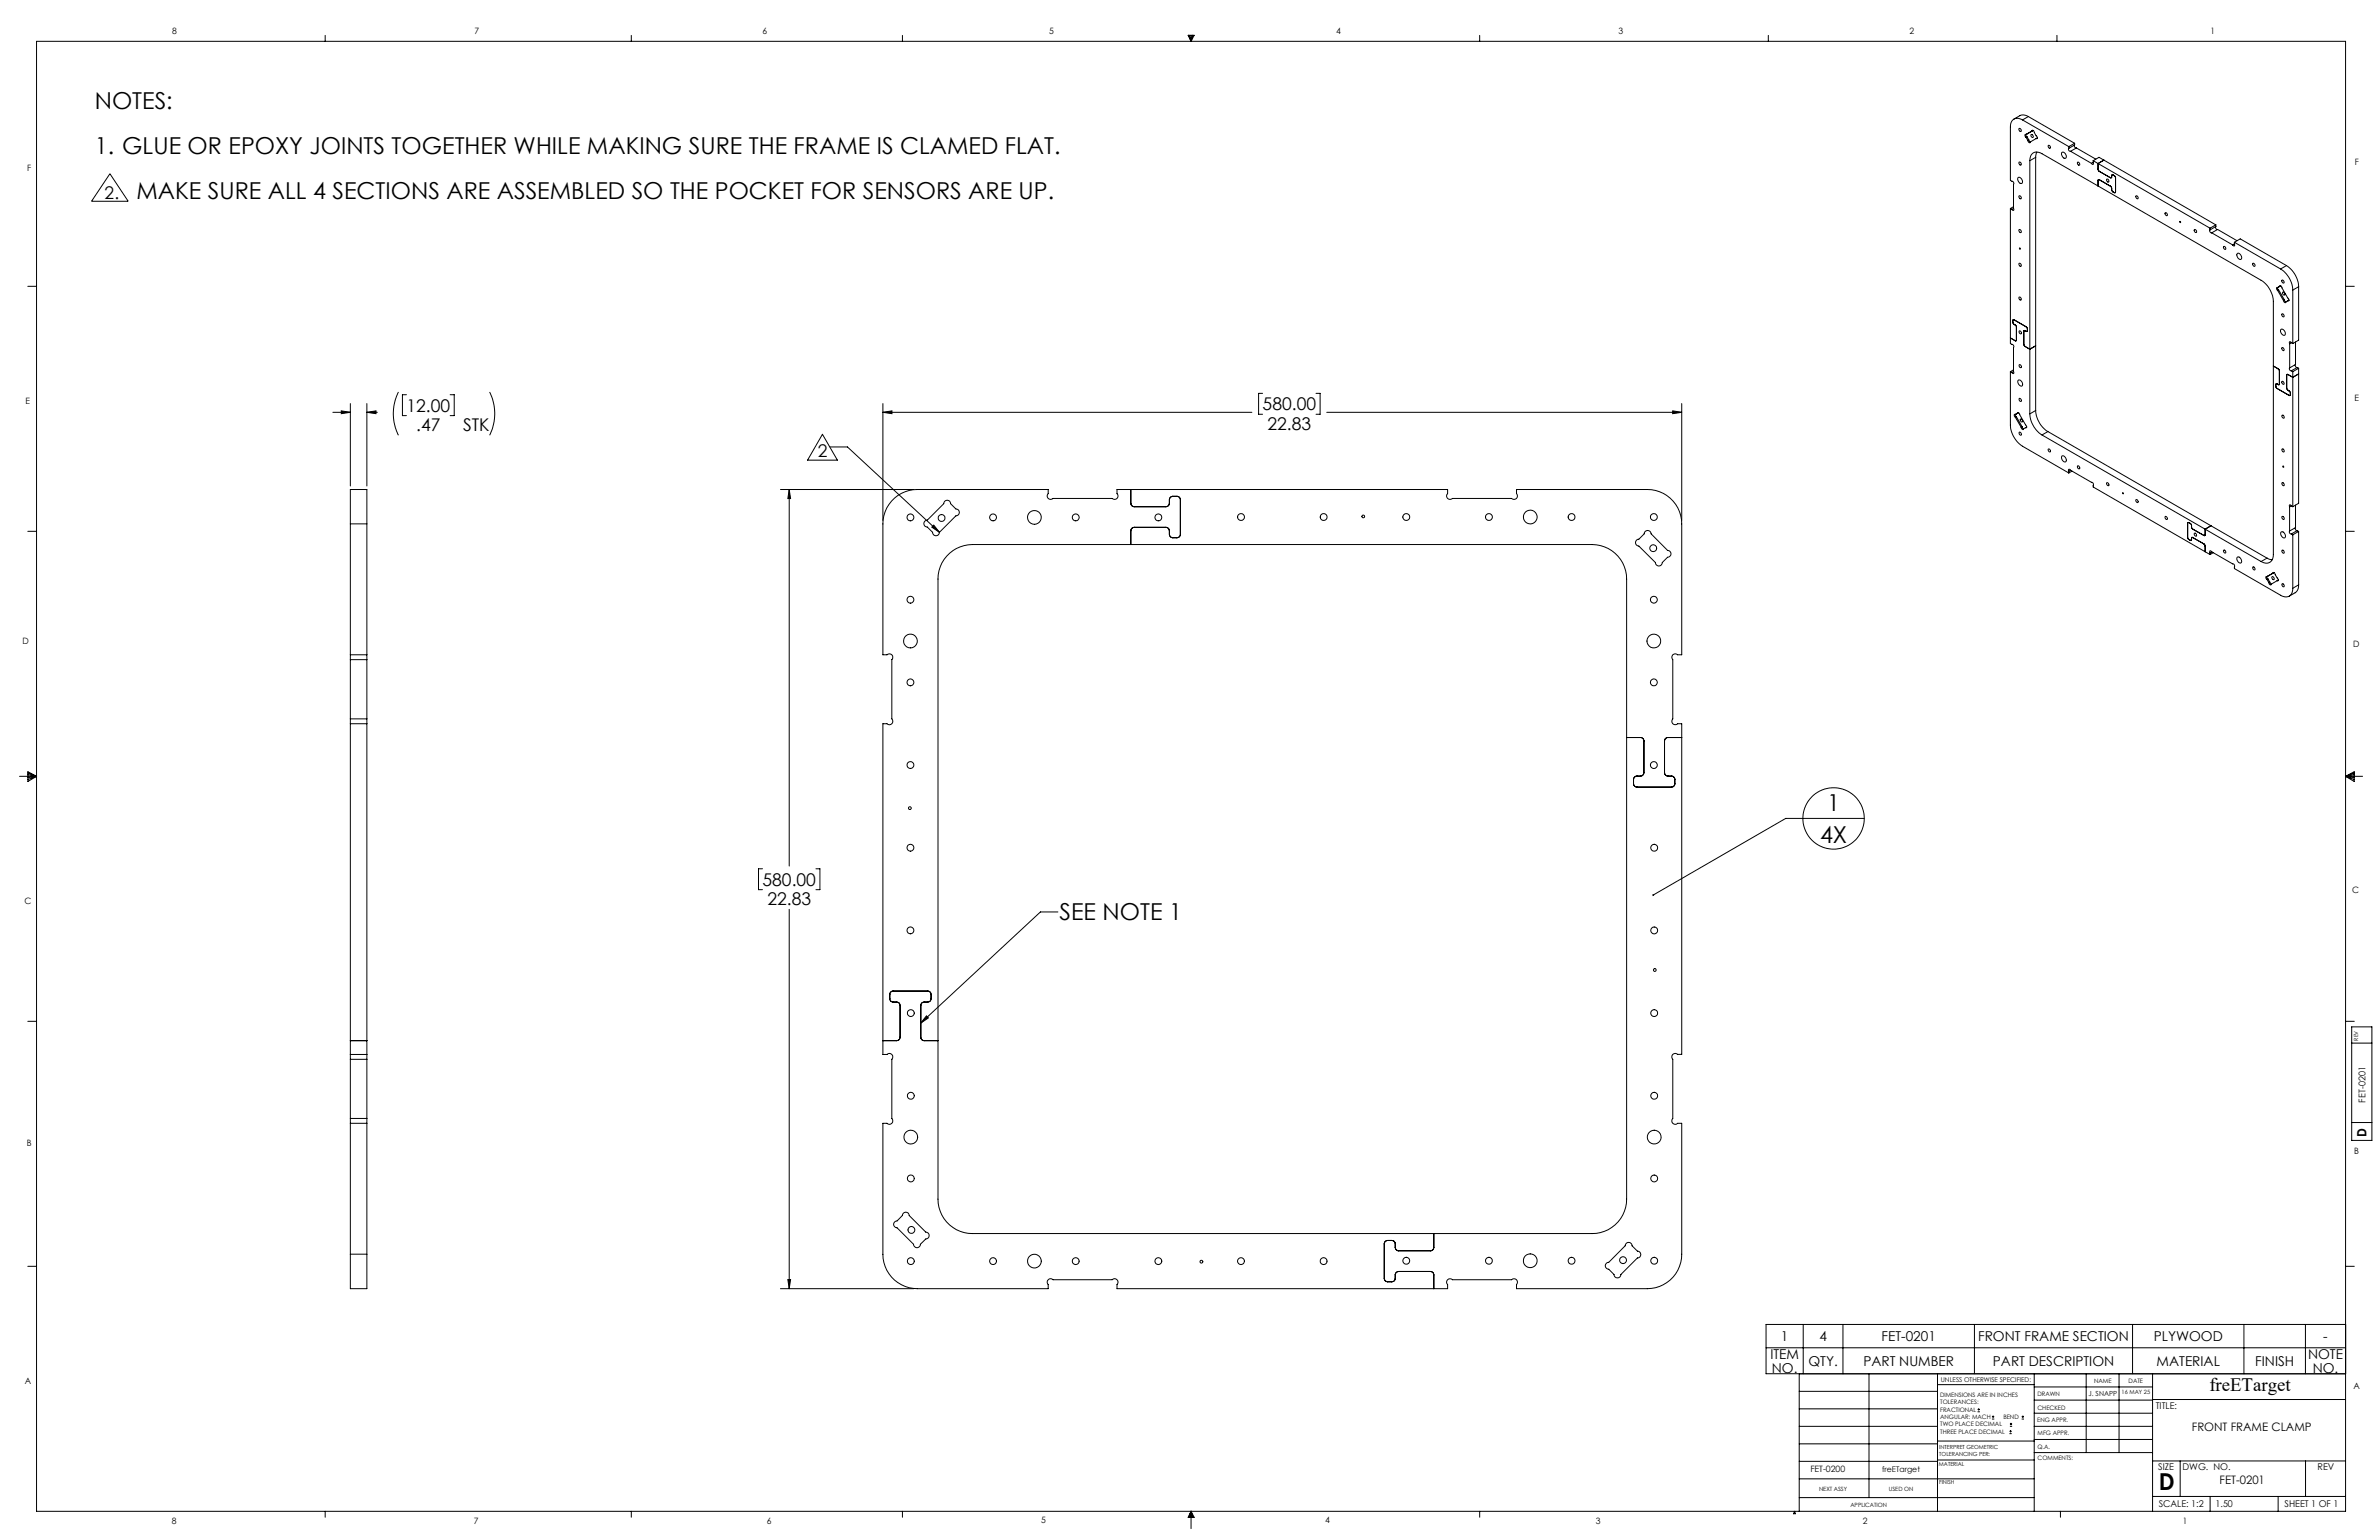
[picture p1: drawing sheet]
<svg xmlns="http://www.w3.org/2000/svg" width="864mm" height="559mm" viewBox="0 0 864 559" stroke-linecap="round" stroke-linejoin="round" font-family="sans-serif">
<defs><g id="words">
<g font-size="8.5">
<text x="34.4" y="39.5">NOTES:</text>
<text x="34.4" y="56">1. GLUE OR EPOXY JOINTS TOGETHER WHILE MAKING SURE THE FRAME IS CLAMED FLAT.</text>
<text x="49.5" y="72.4">MAKE SURE ALL 4 SECTIONS ARE ASSEMBLED SO THE POCKET FOR SENSORS ARE UP.</text>
<text x="663.3" y="294.4">1</text>
<text x="660.7" y="305.8">4X</text>
<text x="384.6" y="333.9">SEE NOTE 1</text>
<text x="783.7" y="540.7">D</text>
</g>
<text font-size="6.9" x="802" y="504.9">freETarget</text>
<g font-size="6.4">
<text x="147.6" y="149.4">12.00</text>
<text x="458.4" y="148.9">580.00</text>
<text x="151.1" y="156.5">.47</text>
<text x="168.1" y="156.5">STK</text>
<text x="460.1" y="156.1">22.83</text>
<text x="276.8" y="321.4">580.00</text>
<text x="278.6" y="328.6">22.83</text>
</g>
<g font-size="6.3">
<text x="38" y="72.2">2.</text>
<text x="296.9" y="166">2</text>
</g>
<g font-size="4.9">
<text x="646.5" y="486.7">1</text>
<text x="660.4" y="486.7">4</text>
<text x="683" y="486.7">FET-0201</text>
<text x="718.1" y="486.7">FRONT FRAME SECTION</text>
<text x="781.8" y="486.7">PLYWOOD</text>
<text x="843.4" y="486.7">-</text>
<text x="642.7" y="493.1">ITEM</text>
<text x="656.5" y="495.6">QTY.</text>
<text x="676.4" y="495.6">PART NUMBER</text>
<text x="723.4" y="495.6">PART DESCRIPTION</text>
<text x="782.9" y="495.6">MATERIAL</text>
<text x="818.7" y="495.6">FINISH</text>
<text x="837.9" y="493.1">NOTE</text>
<text x="643.2" y="498.1">NO.</text>
<text x="839.6" y="498.1">NO.</text>
</g>
<text font-size="4.7" x="859" y="412.4" transform="rotate(-90 859 412.4)">D</text>
<g font-size="4.2">
<text x="795.6" y="519.3">FRONT FRAME CLAMP</text>
<text x="805.7" y="538.6">FET-0201</text>
</g>
<g font-size="3.4">
<text x="858.7" y="400.1" transform="rotate(-90 858.7 400.1)">FET-0201</text>
<text x="782.6" y="511.2">TITLE:</text>
<text x="783.5" y="533.3">SIZE</text>
<text x="792.3" y="533.3">DWG. NO.</text>
<text x="841.3" y="533.4">REV</text>
<text x="783.6" y="546.8">SCALE: 1:2</text>
<text x="804.3" y="546.8">1.50</text>
<text x="829.3" y="546.8">SHEET 1 OF 1</text>
</g>
<g font-size="3.2">
<text x="62.5" y="12.4">8</text>
<text x="172.3" y="12.3">7</text>
<text x="276.8" y="12.4">6</text>
<text x="380.9" y="12.4">5</text>
<text x="485" y="12.3">4</text>
<text x="587.5" y="12.4">3</text>
<text x="693.2" y="12.4">2</text>
<text x="802.4" y="12.4">1</text>
<text x="854.9" y="59.8">F</text>
<text x="9.9" y="62">F</text>
<text x="9.3" y="146.5">E</text>
<text x="854.7" y="145.5">E</text>
<text x="8.2" y="233.6">D</text>
<text x="854.3" y="234.9">D</text>
<text x="8.9" y="328.1">C</text>
<text x="853.9" y="324.1">C</text>
<text x="9.7" y="415.8">B</text>
<text x="854.6" y="418.6">B</text>
<text x="9" y="502">A</text>
<text x="854.3" y="503.9">A</text>
<text x="657.2" y="534.2">FET-0200</text>
<text x="62.3" y="552.9">8</text>
<text x="172" y="552.9">7</text>
<text x="278.3" y="552.9">6</text>
<text x="377.9" y="552.8">5</text>
<text x="481" y="552.8">4</text>
<text x="579.3" y="552.8">3</text>
<text x="676.2" y="552.9">2</text>
<text x="792.4" y="552.8">1</text>
</g>
<text font-size="2.8" x="683.2" y="534.2">freETarget</text>
<text font-size="2.5" x="758.2" y="506.5">J. SNAPP</text>
<text font-size="2.4" x="704.5" y="501.3">UNLESS OTHERWISE SPECIFIED:</text>
<g font-size="2.2">
<text x="760.2" y="501.8">NAME</text>
<text x="772.7" y="501.8">DATE</text>
<text x="704.3" y="506.9">DIMENSIONS ARE IN INCHES</text>
<text x="704.3" y="509.6">TOLERANCES:</text>
<text x="739.6" y="506.6">DRAWN</text>
<text x="704.3" y="512.2">FRACTIONAL</text>
<text x="704.3" y="514.9">ANGULAR: MACH</text>
<text x="727.2" y="514.9">BEND</text>
<text x="739.6" y="511.5">CHECKED</text>
<text x="704.3" y="517.5">TWO PLACE DECIMAL</text>
<text x="704.3" y="520.2">THREE PLACE DECIMAL</text>
<text x="739.6" y="516.1">ENG APPR.</text>
<text x="739.7" y="520.9">MFG APPR.</text>
<text x="739.6" y="525.6">Q.A.</text>
<text x="739.7" y="529.8">COMMENTS:</text>
</g>
<g font-size="2.1">
<text x="770.2" y="505.9">16 MAY 25</text>
<text x="660.3" y="540.9">NEXT ASSY</text>
<text x="685.6" y="540.9">USED ON</text>
<text x="671.7" y="546.7">APPLICATION</text>
</g>
<g font-size="2">
<text x="856" y="377.7" transform="rotate(-90 856 377.7)">REV</text>
<text x="704" y="525.8">INTERPRET GEOMETRIC</text>
<text x="703.9" y="531.8">MATERIAL</text>
<text x="704" y="528.3">TOLERANCING PER:</text>
<text x="703.9" y="538.7">FINISH</text>
</g>
</g></defs>
<g fill="none" stroke="#000" stroke-width=".36">
<path d="M13.3 15h838.2v533.4h-838.2zM118 12.8v2.2M229.2 12.8v2.2M327.6 12.8v2.2M431.3 12.8h2.2l-1.1 2.2zM431.5 12.8l.9 2.2M432 12.8l.4 2.2M432.7 12.8l-.3 2.2M433 12.8l-.6 2.2M537.1 12.8v2.2M641.9 12.8v2.2M746.7 12.8v2.2"/>
<path d="M731.1 43.2l2.7-1.5 2 .3 17.3 10M732.9 58.9a.58 .58 0 0 1 .7 .2 .58 .58 0 0 1-.1 .8l-.5-.4zM732.9 46.7a.6 .6 0 0 1 .7 .3 .6 .6 0 0 1-.1 .7l-.5-.4zM735.4 48.8l.4 .8M735.5 48.8a.51 .51 0 0 0-.5 .5 .51 .51 0 0 0 .5 .5M735.5 49.8l.6 1.2M735.8 49.6l.7 1.2M735.8 49.6l-.3 .2M736.5 50.8l.5 .8M736.5 50.8l-.4 .2M737.3 48.8a.55 .55 0 0 1 .8 .3 .55 .55 0 0 1-.4 .7l-.4-.5zM737.6 47.6l.3-.3 .5 .4 1.2 2.1v.4l-.5 .1"/>
<path d="M737.6 47.6l-2.1 1.2M737.6 55.9a2.81 2.81 0 0 1 3.7-.1l79.5 45.9a9.8 9.8 0 0 1 4.5 7.7v91.8a2.72 2.72 0 0 1-1.4 2.9 2.72 2.72 0 0 1-3.1-.3l-79.5-46a9.7 9.7 0 0 1-4.5-7.6v-91.9l.3-1.6zM737.9 47.4l-2.4 1.4M737.9 47.3v.1M737.9 47.4l-.3 .2M739.1 50.3l-2.3 1.5-.7-.8M739.4 55.2l-.4 1.9v91.8a9.8 9.8 0 0 0 4.4 7.7l79.6 45.9 1.8 .6M739.6 50.1l-.5 .2M743.6 52.7a.54 .54 0 0 1 .7 .4 .54 .54 0 0 1-.4 .7l-.4-.6zM748.5 55.3a1.3 1.3 0 0 1 1.4 .7 1.3 1.3 0 0 1-.2 1.5 1.63 1.63 0 0 1-1.2-2.2zM751 53.2l-16.8-9.7a2.68 2.68 0 0 0-3.1-.3 2.68 2.68 0 0 0-1.3 2.9v19.4l.5 .3a.74 .74 0 0 1 .6 1.1v8.7M751 53.8a.71 .71 0 0 0 .6 1.1"/>
<path d="M751 53.2v.6M751.6 54.9l7.6 4.4M753.1 52.6a.74 .74 0 0 0 .6 1.1M753.1 52.6l-2.1 1.2M753.1 52l-2.1 1.2M753.1 52v.6M753.7 53.7l-2.1 1.2M753.7 53.7l7.1 4M754.2 58.8a.55 .55 0 0 1 .7 .4 .55 .55 0 0 1-.4 .7l-.3-.3zM759.8 58.9v.8l-.6-.4M759.8 58.3v.6M759.8 58.3l42.5 24.5"/>
<path d="M759.8 58.3l2.2-1.2 42.4 24.5M759.8 58.9l-.6 .4M763.7 58.1l-2.1 1.2 .1 2.5 4.6 2.8 .3-.3 .1-.9 1.1 .6 .2 5.7-.4 .3-.8-.5-.6-1.9-4.2-2.4-.4 .2v2.1M39.9 63l6.6 10h-13.3zM729.8 75.7v49l.5 .3a.74 .74 0 0 1 .6 1v8.8M729.8 75.7l.5 .3M730.9 75.6v.7l-.6-.3M730.9 75.6l-.6 .4M730.9 75l-1.1 .7M732.6 64.5a1.3 1.3 0 0 1 1.4 .6 1.3 1.3 0 0 1-.2 1.5 1.63 1.63 0 0 1-1.2-2.1zM732.9 71.2a.58 .58 0 0 1 .7 .2 .58 .58 0 0 1-.1 .7l-.5-.3zM764.7 65.1a.58 .58 0 0 1 .7 .2 .58 .58 0 0 1-.1 .8l-.5-.4z"/>
<path d="M775.3 71.2a.57 .57 0 0 1 .8 .2 .57 .57 0 0 1-.2 .7l-.5-.3zM786 77.2a.55 .55 0 0 1 .7 .3 .55 .55 0 0 1-.4 .7l-.3-.5zM732.9 95.6a.6 .6 0 0 1 .7 .3 .6 .6 0 0 1-.1 .8l-.5-.4zM732.9 83.4a.6 .6 0 0 1 .7 .2 .6 .6 0 0 1-.1 .8l-.5-.4zM733.1 90l.2 .4zM796.6 83.3a.55 .55 0 0 1 .8 .4 .55 .55 0 0 1-.4 .6l-.5-.5zM802.3 83.4a.71 .71 0 0 0 .6 1.1M802.3 82.8v.6M802.9 84.5l7.6 4.4M804.4 82.2a.71 .71 0 0 0 .6 1.1M804.4 82.2l-2.1 1.2M804.4 81.6l-2.1 1.2"/>
<path d="M804.4 81.6v.6M805 83.3l-2.1 1.2M805 83.3l7.1 4M807.3 89.4a.54 .54 0 0 1 .6 .4 .54 .54 0 0 1-.3 .7l-.4-.6zM811.1 88.5v.8l-.6-.4M811.1 87.9l16.8 9.7a9.7 9.7 0 0 1 4.4 7.7v19.4M811.1 87.9l2.1-1.2 16.8 9.7a9.7 9.7 0 0 1 4.4 7.6v19.4l-2.1 1.3M811.1 87.9v.6M811.1 88.5l-.6 .4M812.1 92a1.3 1.3 0 0 1 1.4 .7 1.3 1.3 0 0 1-.1 1.5 1.6 1.6 0 0 1-1.3-2.2zM817.8 95.5a.55 .55 0 0 1 .8 .4 .55 .55 0 0 1-.4 .7l-.4-.3zM10.1 103.9h3.2"/>
<path d="M733 107.8a.55 .55 0 0 1 .7 .3 .55 .55 0 0 1-.4 .7l-.4-.5zM826.7 104.3l.5 .9M826.8 104.4l-.3-.1-.1 .3 .4 .8M826.8 105.4l2.1 3.6M827.2 105.2l2.1 3.6M827.2 104.1l-.4 .3M827.2 105.2l-.4 .2M827.8 103.8l-.3 .2 .3-.4 .3 .2 2.7 4.6 .1 .7h-.4M827.8 103.8l-1 .6M827.9 103.6l-.1 .2M828 119.6a1.29 1.29 0 0 1 1.4 .6 1.29 1.29 0 0 1-.2 1.5 1.58 1.58 0 0 1-1.2-2.1zM828.3 114a.59 .59 0 0 1 .7 .3 .59 .59 0 0 1-.1 .7l-.5-.4z"/>
<path d="M828.4 101.6a.55 .55 0 0 1 .7 .4 .55 .55 0 0 1-.4 .7l-.4-.6zM828.7 106a.55 .55 0 0 1 .7 .4 .55 .55 0 0 1-.4 .7l-.4-.6zM828.9 109l.6 .9 1-.8M829.3 108.8l.5 .8M829.3 108.8l-.4 .2M830.9 109l-.4 .1M851.5 103.9h3.1M729.8 134.9v19.4a9.7 9.7 0 0 0 4.4 7.6l16.8 9.7M729.8 122.6l1.8 1.1 .3-.1 .1-5-.2-.5-1-.8-.1-1.1 .3-.2 4.9 3v1.2l-1.2-.1v5l.2 .5 1.9 1.1 2.2-1.2M729.8 134.9l.5 .3M730.9 134.8v.7l-.6-.3M730.9 134.8l-.6 .4"/>
<path d="M730.9 134.2l-1.1 .7M732.7 137.9a1.4 1.4 0 0 1 1.3 .7 1.4 1.4 0 0 1 0 1.5 1.5 1.5 0 0 1-1.3-2.2zM733 120.1a.55 .55 0 0 1 .8 .3 .55 .55 0 0 1-.4 .7l-.4-.5zM733 132.3a.54 .54 0 0 1 .8 .4 .54 .54 0 0 1-.4 .7l-.4-.6zM825.3 132.8l1.7 1 .4 .7v4.9l-.2 .2-1-.3v1.3l4.9 2.9 .3-.2v-1l-1-.8-.3-.7v-4.8l.4-.1 1.8 1 2.1-1.2M828.4 138.4a.55 .55 0 0 1 .7 .3 .55 .55 0 0 1-.4 .7l-.4-.5zM828.4 126.1a.55 .55 0 0 1 .7 .4 .55 .55 0 0 1-.4 .7l-.4-.6zM831.2 133.5a.71 .71 0 0 0 .6 1M831.2 124.7v8.8M831.8 124.4l-.6-.4v.7M831.8 124.4l.5 .3M831.8 134.5l.5 .4"/>
<path d="M831.8 124.4l-.6 .3M832.3 134.9v49M833.3 132.3a.74 .74 0 0 0 .6 1.1M833.3 124.1v8.2M833.3 132.3l-2.1 1.2M833.9 133.4l-2.1 1.1M833.9 133.4l.5 .2M834.4 133.6v49l-2.1 1.3M834.4 133.6l-2.1 1.3M120.8 149.6h6.4M123.9 149.1l3.3 .5-3.3 .5zM127.2 146.4v30"/>
<path d="M133.2 149.6h3.8M133.2 146.4v30M133.2 149.6l3.3-.5v1zM144.6 142.2a17.4 17.4 0 0 0 0 15.7M147.5 143.2h-1.4v7.6h1.4M163.4 143.2h1.5v7.6h-1.5M177.7 142.2a17.4 17.4 0 0 1 0 15.7M298.6 157.6l5.4 9.4h-10.8zM320.5 146.4v42.4M320.5 149.6h133.9M320.5 149.6l3.3-.5v1zM458.3 142.7h-1.4v7.6h1.4"/>
<path d="M477.7 142.7h1.5v7.6h-1.5M481.6 149.6h128.9M607.2 149.1l3.3 .5-3.3 .5zM610.5 146.4v42.4M731.5 150.4l.4 .8M731.6 150.4h-.3l-.1 .2 .4 .8M731.6 151.4l2.1 3.6M731.9 151.2l2.2 3.7M731.9 150.2l-.3 .2M731.9 151.2l-.3 .2M732.6 149.8l-.3 .2 .1-.3 .5 .2 2.7 4.6 .1 .6-.4 .1M732.6 149.8l-1 .6"/>
<path d="M732.6 149.7v.1M733 144.6a.55 .55 0 0 1 .8 .3 .55 .55 0 0 1-.4 .7l-.4-.5zM733 156.8a.55 .55 0 0 1 .8 .4 .55 .55 0 0 1-.4 .7l-.4-.3zM733.4 152.2a.58 .58 0 0 1 .7 .2 .58 .58 0 0 1-.1 .7l-.5-.3zM733.7 155l.6 .9 1-.7M734.1 154.9l.5 .7M734.1 154.9l-.4 .1M735.7 155l-.4 .2M828.5 150.7a.63 .63 0 0 1 .6 .3 .63 .63 0 0 1-.1 .8l-.6-.6zM283.3 177.6h48.4M286.5 177.6v136.7M286.5 177.6l.5 3.3h-1z"/>
<path d="M301.3 162.2h6.3l33.4 30.9M410.5 177.6v5a1.26 1.26 0 0 0 1.2 1.3h11.5a1.33 1.33 0 0 0 1.3-1.3v-1.2a1.26 1.26 0 0 1 1.2-1.3h1.5a1.26 1.26 0 0 1 1.3 1.3v12.5a1.26 1.26 0 0 1-1.3 1.2h-1.5a1.26 1.26 0 0 1-1.2-1.2v-1.3a1.33 1.33 0 0 0-1.3-1.3h-11.5a1.26 1.26 0 0 0-1.2 1.3v5M743.5 163a.58 .58 0 0 1 .7 .3 .58 .58 0 0 1-.1 .7l-.5-.4zM748.5 165.5a1.41 1.41 0 0 1 1.3 2.1 1.5 1.5 0 0 1-1.3-2.1zM751 171v.6M751.6 170.6l7.6 4.4a.74 .74 0 0 1 .6 1.1v.6l42.5 24.5M751.6 170.6l-.6-.3v.7M751.6 170.6l-.6 .4M752.2 171l-1.2 .6M754.2 169a.55 .55 0 0 1 .7 .4 .55 .55 0 0 1-.4 .7l-.4-.6zM764.8 175.2a.63 .63 0 0 1 .7 .3 .63 .63 0 0 1-.2 .7l-.6-.6zM770.5 178.8l.3 .4z"/>
<path d="M828.4 163a.52 .52 0 0 1 .7 .3 .52 .52 0 0 1-.3 .7zM828.4 175.3a.58 .58 0 0 1 .7 .2 .58 .58 0 0 1-.1 .7l-.5-.3zM10.1 192.8h3.2M323.6 181.8a12.4 12.4 0 0 1 9.4-4.2h47.5v1.5a1.25 1.25 0 0 0 0 1.8 1.25 1.25 0 0 0 1.8 0h21.4a1.25 1.25 0 0 0 1.8 0 1.25 1.25 0 0 0 0-1.8v-1.5h120v1.5a1.25 1.25 0 0 0 0 1.8 1.25 1.25 0 0 0 1.8 0h21.4a1.26 1.26 0 0 0 1.8 0 1.26 1.26 0 0 0 0-1.8v-1.5h47.5a12.5 12.5 0 0 1 12.5 12.5v47.5h-1.5a1.25 1.25 0 0 0-1.8 0 1.25 1.25 0 0 0 0 1.8v21.4a1.25 1.25 0 0 0 0 1.8 1.25 1.25 0 0 0 1.8 0h1.5v120h-1.5a1.26 1.26 0 0 0-1.8 0 1.26 1.26 0 0 0 0 1.8v21.4a1.25 1.25 0 0 0 0 1.8 1.25 1.25 0 0 0 1.8 0h1.5v47.5a12.5 12.5 0 0 1-12.5 12.5h-47.5v-1.5a1.26 1.26 0 0 0 0-1.8 1.26 1.26 0 0 0-1.8 .1h-21.4a1.25 1.25 0 0 0-1.8 0 1.25 1.25 0 0 0 0 1.7v1.5h-120v-1.5a1.25 1.25 0 0 0 0-1.7 1.25 1.25 0 0 0-1.8 0h-21.4a1.25 1.25 0 0 0-1.8 0 1.25 1.25 0 0 0 0 1.7v1.5h-47.5a12.5 12.5 0 0 1-12.5-12.5v-47.5h1.5a1.25 1.25 0 0 0 1.7 0 1.25 1.25 0 0 0 0-1.8v-21.4a1.25 1.25 0 0 0 0-1.8 1.25 1.25 0 0 0-1.7 0h-1.5v-120h1.5a1.25 1.25 0 0 0 1.7 0 1.25 1.25 0 0 0 0-1.8v-21.4a1.25 1.25 0 0 0 0-1.8 1.25 1.25 0 0 0-1.7 0h-1.5v-47.5a12.5 12.5 0 0 1 3.1-8.3zM335.7 189.1l.9-.4 6-5.9a1.25 1.25 0 0 1 1.2-1.3 1.25 1.25 0 0 1 1.3 1.3l1.9 1.9a1.25 1.25 0 0 1 1.3 1.2 1.25 1.25 0 0 1-1.3 1.3l-6 5.9a1.25 1.25 0 0 1-1.2 1.3 1.25 1.25 0 0 1-1.3-1.3l-1.9-1.9a1.26 1.26 0 0 1-1.1-.7 1.26 1.26 0 0 1 .2-1.4zM338.9 190.5l2.1 2.6-2.8-1.8zM594 196l.9-.3 2-2a1.25 1.25 0 0 1 1.2-1.2 1.25 1.25 0 0 1 1.3 1.2l5.9 6a1.25 1.25 0 0 1 1.3 1.3 1.25 1.25 0 0 1-1.3 1.2l-1.9 1.9a1.25 1.25 0 0 1-1.2 1.3 1.25 1.25 0 0 1-1.3-1.3l-6-5.9a1.28 1.28 0 0 1-1.1-.8 1.28 1.28 0 0 1 .2-1.4zM775.3 181.4a.58 .58 0 0 1 .7 .2 .58 .58 0 0 1-.1 .8l-.5-.4zM786 187.4a.55 .55 0 0 1 .7 .4 .55 .55 0 0 1-.4 .7l-.3-.4zM796.6 193.5a.65 .65 0 0 1 .7 .4 .65 .65 0 0 1-.2 .7l-.5-.4zM802.6 190.8l-2.1 1.2v2.2l-.3 .2-4.2-2.4-.3-.4-.4-1.5-.8-.5-.4 .2 .1 5.6 1.1 .7 .3-1 .3-.1 4.2 2.4 .4 .6v2.2M807.3 199.6a.55 .55 0 0 1 .6 .4 .55 .55 0 0 1-.3 .7l-.4-.6z"/>
<path d="M828.1 193a1.41 1.41 0 0 1 1.2 2.2 1.49 1.49 0 0 1-1.2-2.2zM828.4 199.7a.6 .6 0 0 1 .7 .3 .6 .6 0 0 1-.1 .8l-.5-.4zM828.5 187.4a.65 .65 0 0 1 .6 .4 .65 .65 0 0 1-.1 .7l-.5-.4zM831.1 192.7a.71 .71 0 0 0 .7 1M831.1 183.9v8.8M831.8 183.6l-.7-.4v.7M831.8 183.6l.5 .3M831.8 193.7l.5 .4M831.8 183.6l-.7 .3M832.3 194.1v19.4a2.69 2.69 0 0 1-1.3 2.8 2.69 2.69 0 0 1-3.1-.3l-16.8-9.7v-.6a.74 .74 0 0 0-.6-1.1l-7.6-4.4M833.3 191.5a.74 .74 0 0 0 .6 1M833.3 191.5l-2.2 1.2"/>
<path d="M833.3 183.3v8.2M833.9 192.5l-2.1 1.2M833.9 192.5l.5 .3M834.4 192.8l-.1 20.6-1 1.6-2.3 1.3M834.4 192.8l-2.1 1.3M851.5 192.8h3.1M343.6 201.8a12.4 12.4 0 0 1 9.4-4.2h225a12.5 12.5 0 0 1 12.5 12.5v225a12.5 12.5 0 0 1-12.5 12.5h-225a12.5 12.5 0 0 1-12.5-12.5v-225a12.5 12.5 0 0 1 3.1-8.3zM802.3 200.6v.6M802.9 200.2l-.6-.3v.7M802.9 200.2l-.6 .4M803.4 200.6l-1.1 .6M812.2 202.1a1.39 1.39 0 0 1 1.2 2.2 1.45 1.45 0 0 1-1.2-2.2z"/>
<path d="M817.8 205.7a.55 .55 0 0 1 .8 .4 .55 .55 0 0 1-.4 .7l-.4-.4zM822.9 209.2l.4 .8M822.9 209.2h-.3l-.1 .3 .4 .8M822.9 210.3l.7 1.1M823.3 210l.7 1.2M823.3 209l-.4 .2M823.3 210l-.4 .3M824 211.2l.5 .8M824 211.2l-.4 .2M824.8 209.2a.55 .55 0 0 1 .7 .4 .55 .55 0 0 1-.4 .7l-.4-.6zM825.4 207.8l-.4 .2 .2-.3 .5 .2 1.3 2.4v.3l-.4 .1M825.4 207.8l-2.5 1.4"/>
<path d="M825.4 207.7v.1M826.6 210.7l-2.4 1.6-.6-.9M827 210.5l.1 .1M827 210.5l-.4 .2M828.4 211.9a.58 .58 0 0 1 .7 .3 .58 .58 0 0 1-.1 .7l-.5-.4zM127.2 237.6v-60h6v60M127.2 237.6v1.8M127.2 239.4v21.4M127.2 237.6h6M127.2 239.4h6M133.2 237.6v1.8M133.2 239.4v21.4"/>
<path d="M127.2 260.8v1.8M127.2 262.6v120M127.2 262.6h6M127.2 260.8h6M133.2 260.8v1.8M133.2 262.6v120M590.5 267.6h5a1.26 1.26 0 0 1 1.3 1.3v11.5a1.33 1.33 0 0 1-1.3 1.2h-1.2a1.26 1.26 0 0 0-1.3 1.3v1.5a1.26 1.26 0 0 0 1.3 1.2h12.4a1.21 1.21 0 0 0 1.3-1.2v-1.5a1.21 1.21 0 0 0-1.3-1.3h-1.2a1.33 1.33 0 0 1-1.3-1.2v-11.5a1.26 1.26 0 0 1 1.3-1.3h5M7.1 281.7h6.2M10.1 280l3.2 1.7-3.2 1.9zM10.1 280.5l3.2 1.2M10.1 281.1l3.2 .6M13.3 281.7l-3.2 1.2"/>
<path d="M13.3 281.7l-3.2 .5M676.7 297h-28.5l-48.1 27.8M851.5 281.7h6.1M851.5 281.7l3.1 .5M851.5 281.7l3.1 1.2M851.5 281.7l3.1-1.7v3.6zM854.6 281.1l-3.1 .6M854.6 280.5l-3.1 1.2M276.8 315.2h-1.5v7.6h1.5M296.2 315.2h1.4v7.6h-1.4M286.5 330v137.6M384 330.9h-6.3l-43.4 40.3"/>
<path d="M10.1 370.6h3.2M127.2 377.6h6M320.5 377.6h5a1.26 1.26 0 0 0 1.2-1.3v-11.5a1.21 1.21 0 0 0-1.2-1.2h-1.3a1.21 1.21 0 0 1-1.2-1.2v-1.5a1.21 1.21 0 0 1 1.2-1.3h12.5a1.21 1.21 0 0 1 1.3 1.3v1.5a1.21 1.21 0 0 1-1.3 1.2h-1.2a1.21 1.21 0 0 0-1.2 1.2v11.5a1.26 1.26 0 0 0 1.2 1.3h5M336.3 368.6l.7 .8-2.7 1.8zM851.5 370.6h3.1M853.7 372.6h7.3v41.2h-7.3zM853.7 378.5h7.3M127.2 382.6v1.8M127.2 384.4v21.4M127.2 382.6h6M127.2 384.4h6M133.2 382.6v1.8"/>
<path d="M133.2 384.4v21.4M127.2 407.6v60h6v-60M127.2 405.8v1.8M127.2 407.6h6M127.2 405.8h6M133.2 405.8v1.8M853.7 407.3h7.3M10.1 459.5h3.2M324.8 443.4l.8-.4 2-1.9a1.25 1.25 0 0 1 1.2-1.3 1.25 1.25 0 0 1 1.3 1.3l6 6a1.25 1.25 0 0 1 1.2 1.2 1.25 1.25 0 0 1-1.2 1.3l-2 1.9a1.25 1.25 0 0 1-1.2 1.3 1.25 1.25 0 0 1-1.3-1.3l-6-6a1.26 1.26 0 0 1-1.1-.8 1.26 1.26 0 0 1 .3-1.3zM520.5 447.6v5a1.21 1.21 0 0 1-1.2 1.2h-11.5a1.26 1.26 0 0 1-1.3-1.2v-1.3a1.21 1.21 0 0 0-1.3-1.2h-1.5a1.21 1.21 0 0 0-1.2 1.2v12.6a1.21 1.21 0 0 0 1.2 1.2h1.5a1.21 1.21 0 0 0 1.3-1.2v-1.3a1.26 1.26 0 0 1 1.3-1.2h11.5a1.21 1.21 0 0 1 1.2 1.2v5M583.1 458.4l.9-.4 6-6a1.25 1.25 0 0 1 1.2-1.2 1.25 1.25 0 0 1 1.3 1.2l1.9 2a1.23 1.23 0 0 1 1.2 1.2 1.23 1.23 0 0 1-1.2 1.3l-6 6a1.25 1.25 0 0 1-1.3 1.2 1.25 1.25 0 0 1-1.2-1.2l-1.9-1.9a1.26 1.26 0 0 1-1.2-.8 1.26 1.26 0 0 1 .3-1.4zM851.5 459.5h3.1"/>
<path d="M283.3 467.6h48.4M286 464.3h1l-.5 3.3zM641.1 480.6h210.4v17.9h-210.4zM641.1 489.1h210.4M653.1 498.5v49.9M654.6 480.6v17.9M669 480.6v17.9M678.5 498.5v44.9M703.3 498.5v49.9M716.7 480.6v17.9M738.4 498.5v49.9M757.3 498.5v28.6"/>
<path d="M769.2 498.5v28.6M774.1 480.6v17.9M781.4 498.5v49.9M814.6 480.6v17.9M836.9 480.6v17.9M653.1 517.6h50.2M653.1 511.2h50.2M653.1 504.9h50.2M703.3 502.4h35.1M717.9 512.3h.8M717.9 511.4h.8M718.3 511v.8"/>
<path d="M723.1 514.9h.8M723.1 514.1h.8M723.5 513.6v.9M729.4 519.4h.9M729.6 517.6h.8M729.6 516.7h.8M729.9 518.9v.9M730 516.3v.8M733.9 514.9h.8M733.9 514.1h.8M734.3 513.6v.9M738.4 517.6h43"/>
<path d="M738.4 512.8h43M738.4 508h43M738.4 503.3h43M781.4 507.8h70.1M653.1 536.6h85.3M653.1 530.3h50.2M653.1 523.9h50.2M703.3 529.8h35.1M703.3 522.9h35.1M729.4 520.2h.9M738.4 527.1h43M738.4 522.3h43"/>
<path d="M781.4 530.1h70.1M791.4 530.1v12.9M836.9 530.1v12.9M118 548.4v2.1M229.2 548.4v2.1M327.6 548.4v2.1M432.4 548.4v6.3M432.4 548.4l1.1 2.2h-2.2zM432.4 548.4l.6 2.2M432.4 548.4l-.9 2.2M432.4 548.4l-.4 2.2M432.4 548.4l.3 2.2"/>
<path d="M537.1 548.4v2.1M651.4 548.4l.4 .9h-.7zM653.1 543.4h85.3M748 548.4v2.1M781.4 543h70.1M802.3 543v5.4M827 543v5.4"/>
<circle cx="791.4" cy="80.6" r=".23"/>
<circle cx="828.9" cy="169.4" r=".2"/>
<circle cx="330.5" cy="187.7" r="1.24"/>
<circle cx="341.8" cy="188" r="1.25"/>
<circle cx="360.5" cy="187.7" r="1.25"/>
<circle cx="375.5" cy="187.7" r="2.51"/>
<circle cx="390.5" cy="187.7" r="1.25"/>
<circle cx="420.5" cy="187.7" r="1.25"/>
<circle cx="450.5" cy="187.6" r="1.25"/>
<circle cx="480.5" cy="187.6" r="1.26"/>
<circle cx="494.9" cy="187.4" r=".5"/>
<circle cx="510.5" cy="187.6" r="1.26"/>
<circle cx="540.5" cy="187.6" r="1.25"/>
<circle cx="555.5" cy="187.6" r="2.5"/>
<circle cx="570.5" cy="187.6" r="1.26"/>
<circle cx="600.1" cy="198.9" r="1.25"/>
<circle cx="600.4" cy="187.6" r="1.25"/>
<circle cx="330.5" cy="217.6" r="1.25"/>
<circle cx="600.4" cy="217.6" r="1.24"/>
<circle cx="330.5" cy="232.6" r="2.49"/>
<circle cx="600.4" cy="232.6" r="2.51"/>
<circle cx="330.5" cy="247.6" r="1.24"/>
<circle cx="600.4" cy="247.6" r="1.25"/>
<circle cx="330.5" cy="277.6" r="1.24"/>
<circle cx="600.4" cy="277.6" r="1.25"/>
<circle cx="330.3" cy="293.2" r=".5"/>
<circle cx="665.6" cy="297" r="11.1"/>
<circle cx="330.5" cy="307.6" r="1.25"/>
<circle cx="600.5" cy="307.6" r="1.26"/>
<circle cx="330.5" cy="337.6" r="1.24"/>
<circle cx="600.5" cy="337.6" r="1.25"/>
<circle cx="600.7" cy="352" r=".5"/>
<circle cx="330.6" cy="367.6" r="1.26"/>
<circle cx="600.5" cy="367.6" r="1.26"/>
<circle cx="330.6" cy="397.6" r="1.26"/>
<circle cx="600.5" cy="397.6" r="1.26"/>
<circle cx="330.6" cy="412.6" r="2.51"/>
<circle cx="600.5" cy="412.6" r="2.51"/>
<circle cx="330.6" cy="427.6" r="1.26"/>
<circle cx="600.5" cy="427.6" r="1.25"/>
<circle cx="330.6" cy="457.6" r="1.25"/>
<circle cx="330.8" cy="446.3" r="1.25"/>
<circle cx="360.5" cy="457.6" r="1.24"/>
<circle cx="375.5" cy="457.6" r="2.5"/>
<circle cx="390.5" cy="457.6" r="1.24"/>
<circle cx="420.5" cy="457.6" r="1.25"/>
<circle cx="436.1" cy="457.8" r=".52"/>
<circle cx="450.5" cy="457.6" r="1.24"/>
<circle cx="480.5" cy="457.6" r="1.24"/>
<circle cx="510.5" cy="457.5" r="1.25"/>
<circle cx="540.5" cy="457.5" r="1.26"/>
<circle cx="555.5" cy="457.5" r="2.51"/>
<circle cx="570.5" cy="457.5" r="1.26"/>
<circle cx="589.2" cy="457.3" r="1.25"/>
<circle cx="600.5" cy="457.5" r="1.26"/>
</g>
<g fill="#000">
<path d="M338.9 190.5l2.1 2.6-2.8-1.8z"/>
<path d="M320.5 149.6l3.3-.5v1zM607.2 149.1l3.3 .5-3.3 .5zM286.5 177.6l.5 3.3h-1zM286 464.3h1l-.5 3.3zM123.9 149.1l3.3 .5-3.3 .5zM133.2 149.6l3.3-.5v1z"/>
<path d="M599.9 324.6v.3l.2-.1-.2 .1a.32 .32 0 0 0 .4 .1 .32 .32 0 0 0 .1-.4 .32 .32 0 0 0-.5 0zM336.3 368.6l.7 .8-2.7 1.8z"/>
</g>
<path d="M736.3 42.3l-2.1 1.2M739 57.1l-2.1 1.2M830 96.4l-2.1 1.2M834.5 104l-2.2 1.2M739 148.9l-2.1 1.3M743.4 156.6l-2.1 1.2M127.2 190.1h6M823 202.5l-2.2 1.2M834.5 212.2l-2.2 1.2M127.2 455.1h6" fill="none" stroke="#000" stroke-width=".36" stroke-dasharray="6.3 1.3 1.3 1.3 1.3 1.3"/>
<use href="#words"/>
</svg>
